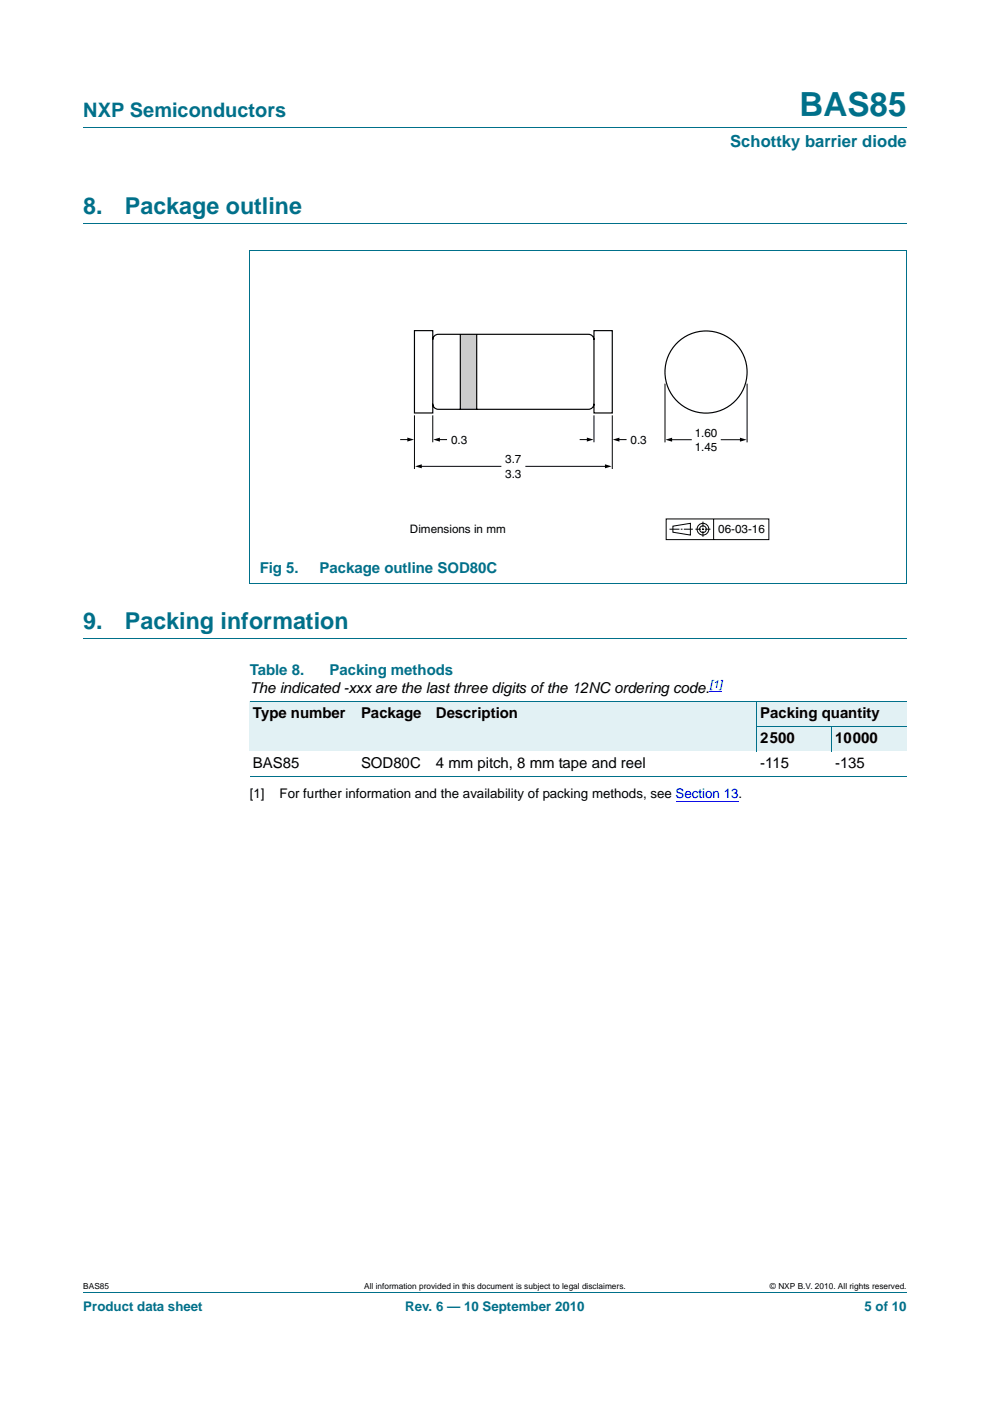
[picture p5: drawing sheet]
<svg xmlns="http://www.w3.org/2000/svg" width="210mm" height="297mm" viewBox="0 0 210 297" stroke-linecap="round" stroke-linejoin="round" font-family="sans-serif">
<defs><g id="words">
<text font-size="7" fill="#00708a" x="169.6" y="24.6">BAS85</text>
<g font-size="4.9" fill="#00708a">
<text x="17.7" y="45.4">8.</text>
<text x="26.5" y="45.4">Package outline</text>
<text x="17.7" y="133.3">9.</text>
<text x="26.5" y="133.3">Packing information</text>
</g>
<text font-size="4.2" fill="#00708a" x="17.7" y="24.9">NXP Semiconductors</text>
<text font-size="3.5" fill="#00708a" x="154.9" y="31.1">Schottky barrier diode</text>
<g font-size="3.2" fill="#00708a">
<text x="55.1" y="121.5">Fig 5.</text>
<text x="67.8" y="121.5">Package outline SOD80C</text>
<text x="53" y="143">Table 8.</text>
<text x="69.9" y="143">Packing methods</text>
</g>
<g font-size="3.2">
<text x="53" y="146.9">The indicated -xxx are the last three digits of the 12NC ordering code.</text>
<text x="53.7" y="152.2">Type number</text>
<text x="76.6" y="152.2">Package</text>
<text x="92.5" y="152.2">Description</text>
<text x="161.2" y="152.2">Packing quantity</text>
<text x="161.2" y="157.5">2500</text>
<text x="177.1" y="157.5">10000</text>
<text x="53.7" y="162.8">BAS85</text>
<text x="76.6" y="162.8">SOD80C</text>
<text x="92.4" y="162.8">4 mm pitch, 8 mm tape and reel</text>
<text x="161.2" y="162.8">-115</text>
<text x="177.1" y="162.8">-135</text>
</g>
<g font-size="2.8">
<text x="53" y="169.3">[1]</text>
<text x="59.3" y="169.3">For further information and the availability of packing methods, see Section 13.</text>
</g>
<g font-size="2.8" fill="#00708a">
<text x="17.7" y="277.9">Product data sheet</text>
<text x="86" y="277.9">Rev. 6 — 10 September 2010</text>
<text x="183.4" y="277.9">5 of 10</text>
</g>
<g font-size="2.5">
<text x="95.7" y="94.1">0.3</text>
<text x="133.8" y="94.1">0.3</text>
<text x="147.3" y="92.6">1.60</text>
<text x="147.3" y="95.6">1.45</text>
<text x="107.2" y="98.2">3.7</text>
<text x="107.2" y="101.2">3.3</text>
<text x="87" y="113.1">Dimensions in mm</text>
<text x="152.4" y="113.1">06-03-16</text>
</g>
<text font-size="2.4" fill="#00f" x="150.5" y="146">[1]</text>
<g font-size="1.8">
<text x="17.7" y="273.3">BAS85</text>
<text x="77.3" y="273.3">All information provided in this document is subject to legal disclaimers.</text>
<text x="163.3" y="273.3">© NXP B.V. 2010. All rights reserved.</text>
</g>
</g></defs>
<path d="M17.7 27h174.6M17.7 47.4h174.6M52.9 53.1h139.4M53 53.1v70.5M192.3 53.1v70.5M17.7 135.3h174.6M52.9 123.6h139.4M17.7 273.9h174.6" fill="none" stroke="#00708a" stroke-width=".21"/>
<path d="M143.3 170h13.3" fill="none" stroke="#00f" stroke-width=".21"/>
<path d="M81.6 57.5h81.8v57.2h-81.8z" fill="none" stroke="#fff" stroke-width=".21"/>
<g fill="none" stroke="#000" stroke-width=".21">
<path d="M85 93.2h1.7M89.2 98.9h17M93 93.2h1.7M111.5 98.9h17.1M123.1 93.2h1.7M131.1 93.2h1.7M141 81.3v12.5M142.3 93.2h4.3M153 93.2h4.2M158.5 81.3v12.5M141.3 110h21.8v4.4h-21.8zM142 112.2h2.1"/>
<path d="M142.7 111.6l3.7-.6v2.4l-3.7-.6zM144.4 112.2h.4M145 112.2h2M147.5 112.2h1.2M148.9 112.2h.4M149.1 110.6v1.2M149.1 112v.4M149.1 112.6v1.2M149.5 112.2h1.2M151.4 110v4.4"/>
<circle cx="149.1" cy="112.2" r="1.24"/>
<circle cx="149.1" cy="112.2" r=".71"/>
</g>
<path d="M86.4 92.8l1.4 .4-1.4 .4zM88 98.9l1.5-.5v.9zM91.9 93.2l1.4-.4v.8zM124.5 92.8l1.4 .4-1.4 .4zM128.3 98.4l1.4 .5-1.4 .4zM130 93.2l1.4-.4v.8zM141.1 93.2l1.5-.4v.8zM156.9 92.8l1.5 .4-1.5 .4z" fill="#000"/>
<circle cx="149.8" cy="78.9" r="8.7" fill="none" stroke="#000" stroke-width=".25"/>
<path d="M97.6 70.9h3.5v15.9h-3.5z" fill="#ccc"/>
<path d="M87.9 70.1h3.9v17.5h-3.9zM91.8 72a1.17 1.17 0 0 1 1.2-1.1h31.8a1.17 1.17 0 0 1 1.2 1.1M97.6 71v15.8M101.1 71v15.8M126 70.1h3.9v17.5h-3.9zM91.8 85.6a1.17 1.17 0 0 0 1.2 1.2h31.8a1.17 1.17 0 0 0 1.2-1.2" fill="none" stroke="#000" stroke-width=".25"/>
<path d="M87.9 88.1v11.3M91.8 88.1v5.7M126 88.1v5.7M129.9 88.1v11.3" fill="none" stroke="#000" stroke-width=".21"/>
<path d="M150.5 146.7h2.7" fill="none" stroke="#00f" stroke-width=".21"/>
<g fill="#e2f1f4">
<path d="M53 148.7h22.9v10.6h-22.9z"/>
<path d="M75.9 148.7h15.9v10.6h-15.9z"/>
<path d="M91.8 148.7h68.7v10.6h-68.7z"/>
<path d="M160.5 148.7h31.8v5.3h-31.8z"/>
<path d="M160.5 154h15.9v5.3h-15.9z"/>
<path d="M176.4 154h15.9v5.3h-15.9z"/>
</g>
<path d="M53 148.7h139.3M160.5 154h31.8M160.5 148.7v10.6M176.4 153.9v5.4M53 164.6h139.3" fill="none" stroke="#00708a" stroke-width=".21"/>
<use href="#words"/>
</svg>
